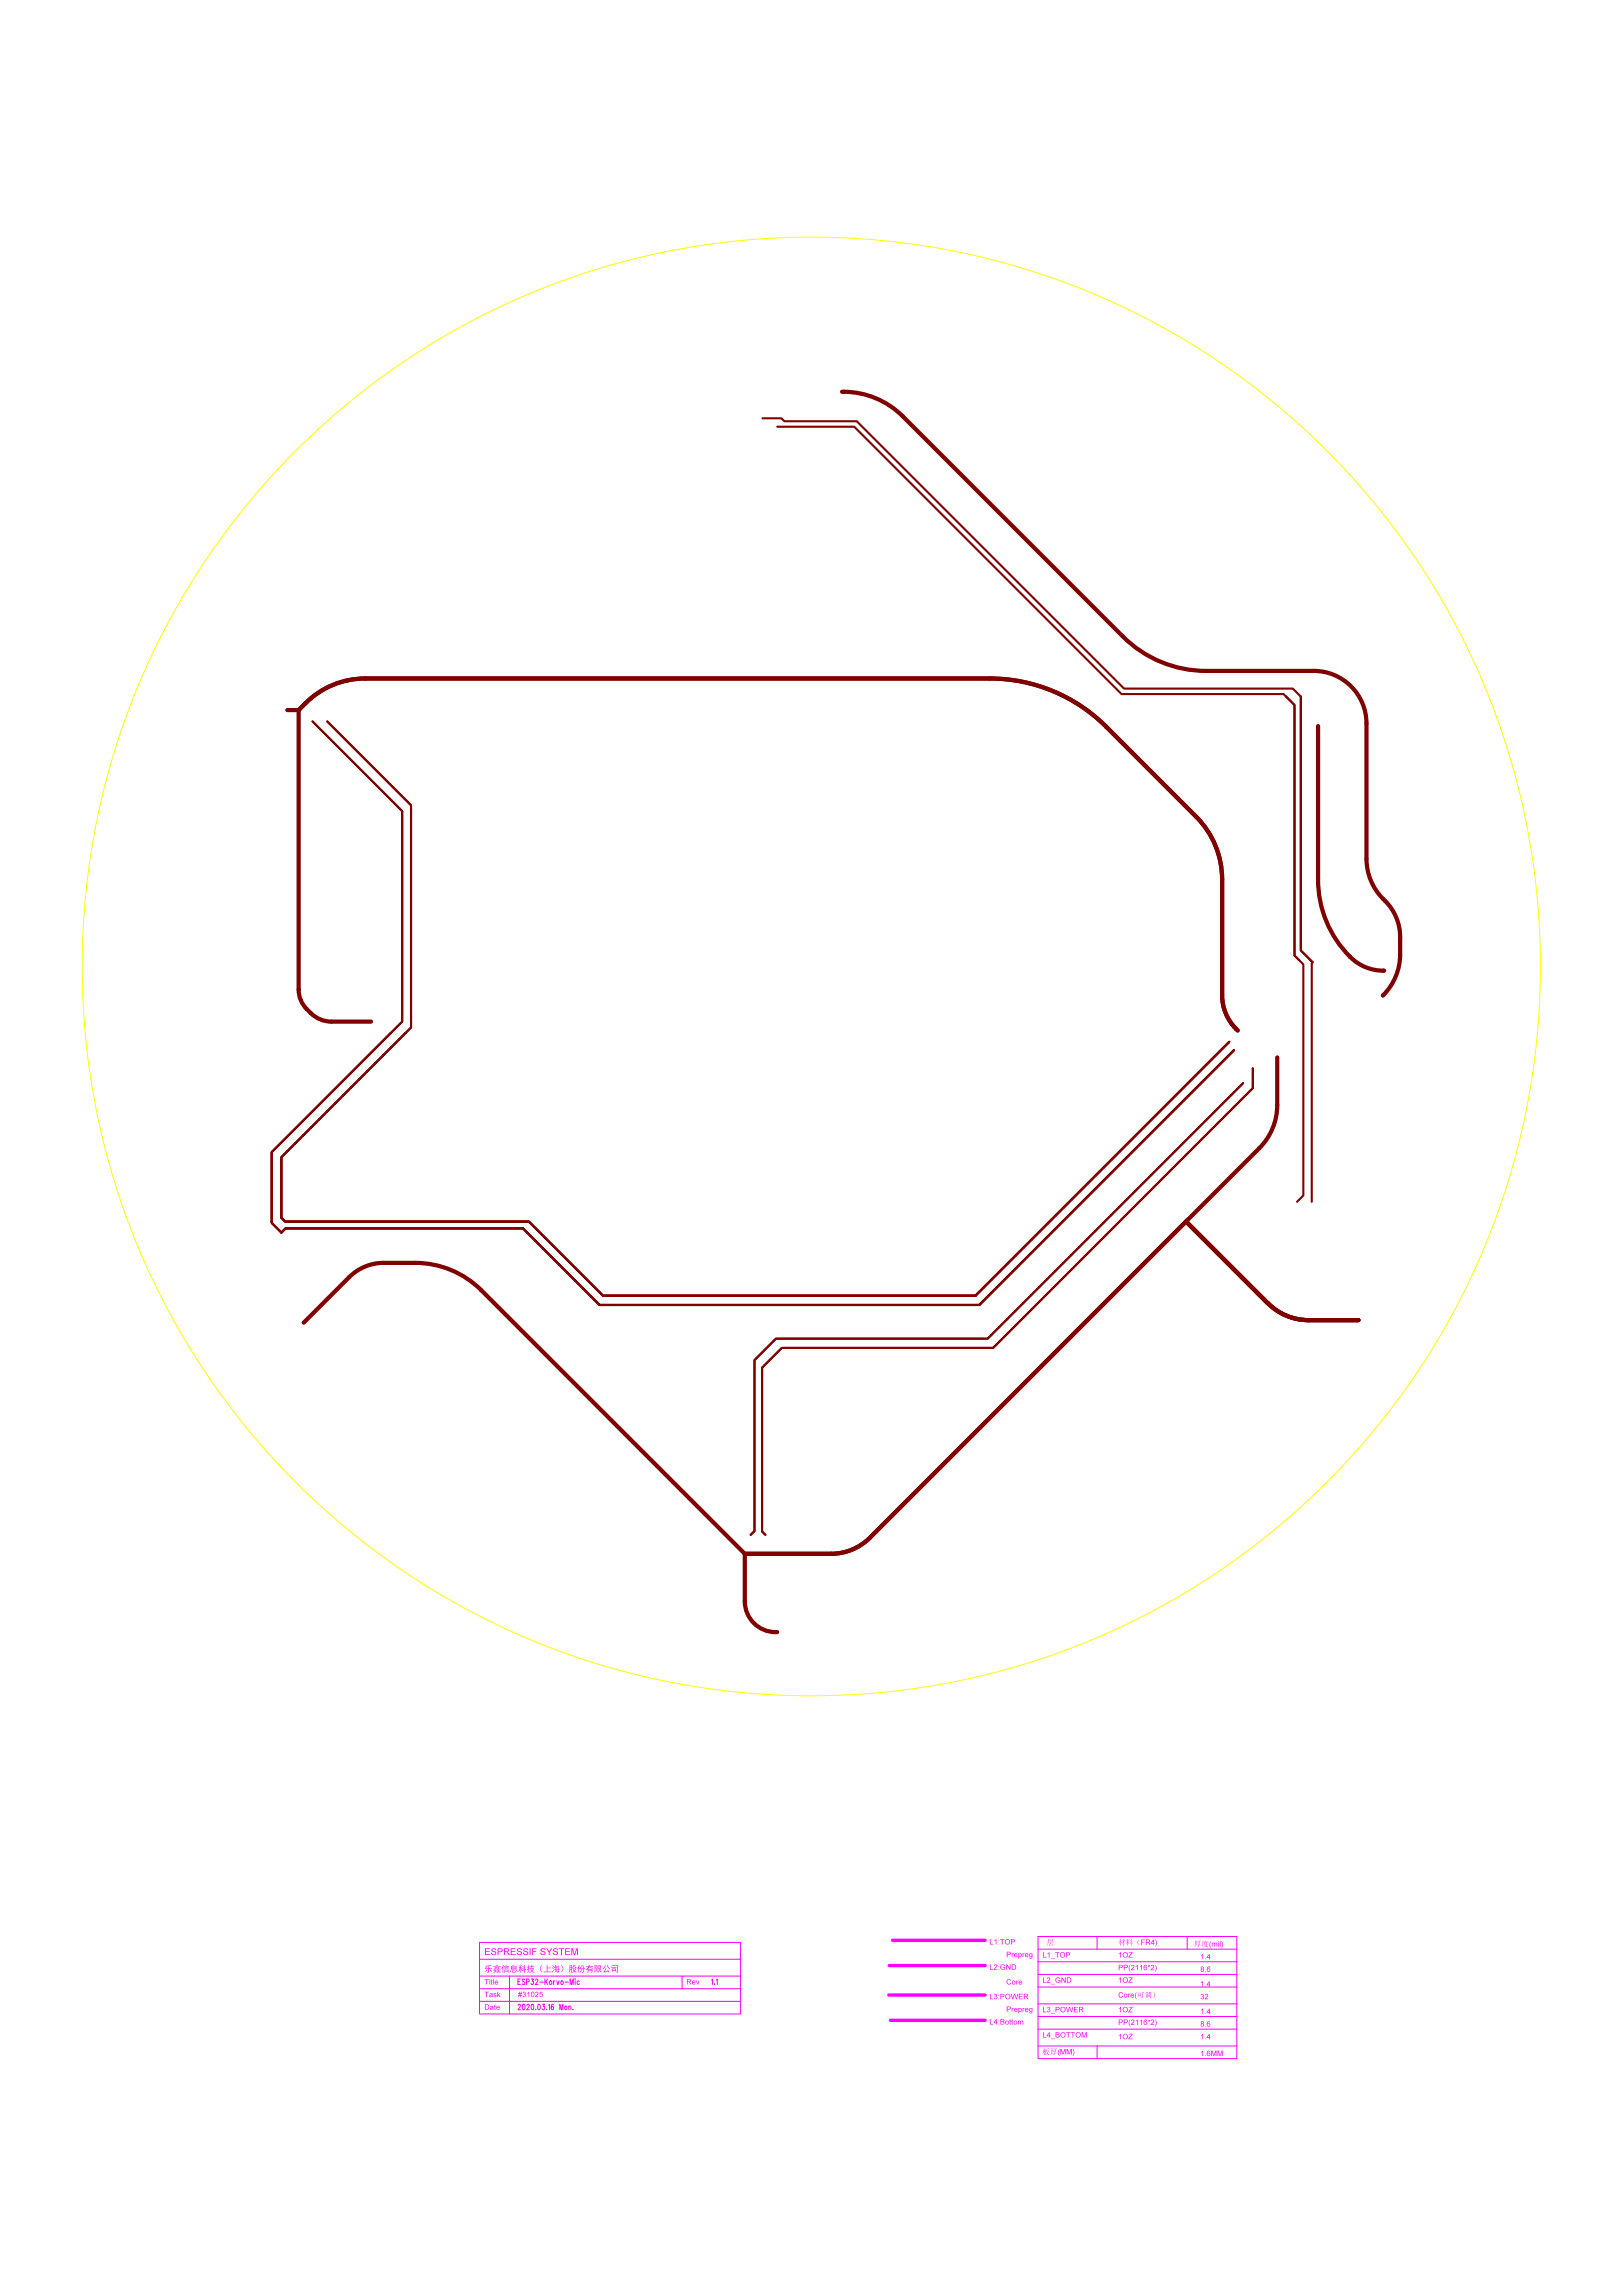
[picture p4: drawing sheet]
<svg xmlns="http://www.w3.org/2000/svg" width="210mm" height="297mm" viewBox="0 0 210 297" stroke-linecap="round" stroke-linejoin="round" font-family="sans-serif">
<defs><g id="words">
<g font-size="1.1" fill="#f0f">
<text x="67" y="256.7">ESP32-Korvo-Mic</text>
<text x="92.1" y="256.7">1.1</text>
<text x="67" y="260">2020.03.16 Mon.</text>
</g>
<g font-size=".9" fill="#f0f">
<text x="135.4" y="251.6">²ã</text>
<text x="155.3" y="253.5">1.4</text>
<text x="155.3" y="257">1.4</text>
<text x="155.3" y="255.1">8.6</text>
<text x="155.3" y="260.6">1.4</text>
<text x="155.3" y="262.2">8.6</text>
<text x="155.3" y="263.8">1.4</text>
<text x="155.3" y="258.6">32</text>
</g>
</g></defs>
<circle cx="105" cy="125" r="94.4" fill="none" stroke="#ff0" stroke-width=".13"/>
<g fill="none" stroke="#f0f" stroke-width=".13">
<path d="M62.1 251.3h33.7v9.3h-33.7zM62.1 255.7h33.7M62.1 253.5h33.7M62.1 257.3h33.7M62.1 258.9h33.7M65.9 255.7v4.9M88.3 255.7v1.6M134.3 255.4h25.8M134.3 257.1h25.8M134.3 253.8h25.8M134.3 252.2h25.8M134.3 259.2h25.8"/>
<path d="M134.3 250.5h25.8v15.8h-25.8zM142 250.5v1.7M153.6 250.5v1.7M134.3 262.5h25.8M134.3 260.9h25.8M134.3 264.7h25.8M142 264.7v1.6"/>
</g>
<path d="M115 258.1h12.5M115.1 254.3h12.4M115.5 251h12M115.2 261.4h12.3" fill="none" stroke="#f0f" stroke-width=".44"/>
<g fill="#f0f">
<path d="M135 252.6h.1v.6h.3v.1h-.4zM135.5 252.7l.3-.1v.7h-.1v-.6l-.2 .1zM136 253.4h.5zM136.5 252.6h.6h-.2v.7h-.1v-.7h-.3zM137.2 252.9a.35 .35 0 0 1 .7 0 .35 .35 0 0 1-.7 0zM137.3 252.9a.26 .26 0 0 0 .5 0 .26 .26 0 0 0-.5 0zM138 252.6h.2a.21 .21 0 0 1 .3 .2 .21 .21 0 0 1-.3 .2h-.1v.3h-.1zM138.1 252.6v.3h.1a.13 .13 0 0 0 .2-.1 .14 .14 0 0 0-.2-.2z"/>
<path d="M144.8 252.7l.3-.1v.7h-.1v-.6l-.2 .1zM145.3 252.9a.35 .35 0 0 1 .7 0 .35 .35 0 0 1-.7 0zM145.4 252.9a.26 .26 0 0 0 .5 0 .26 .26 0 0 0-.5 0zM146.1 252.6h.5l-.5 .6h.5v.1h-.6l.4-.7h-.3z"/>
<path d="M144.8 254.2h.2a.21 .21 0 0 1 .3 .2 .21 .21 0 0 1-.3 .2h-.1v.3h-.1zM144.9 254.3v.2h.1a.13 .13 0 0 0 .2-.1 .13 .13 0 0 0-.2-.1zM145.4 254.2h.3a.21 .21 0 0 1 .3 .2 .21 .21 0 0 1-.3 .2h-.2v.3h-.1zM145.5 254.3v.2h.2a.13 .13 0 0 0 .2-.1 .13 .13 0 0 0-.2-.1zM146.2 254.2h.1a.78 .78 0 0 0 0 .9 .58 .58 0 0 1-.1-.9zM146.4 254.2a.25 .25 0 0 1 .4 .1 .25 .25 0 0 1-.2 .4l-.1 .1h.3v.1h-.4v-.2a.31 .31 0 0 0 .2-.4l-.2 .1zM147 254.4l.2-.2v.7v-.6l-.2 .2zM147.5 254.4l.3-.2v.7h-.1v-.6l-.2 .2zM148.1 254.3l.2-.1 .1 .2a.14 .14 0 0 0-.2-.1 .14 .14 0 0 0-.1 .1v.1a.23 .23 0 0 1 .3 .2 .23 .23 0 0 1-.2 .2 .23 .23 0 0 1-.2-.3zM148.1 254.7a.15 .15 0 0 0 .3 0 .15 .15 0 0 0-.3 0zM148.6 254.3h.1v-.1v.1h.1l-.1 .1h.1h-.2zM149 254.2a.25 .25 0 0 1 .4 .1 .25 .25 0 0 1-.2 .4l-.2 .1h.4v.1h-.5l.1-.2a.31 .31 0 0 0 .2-.4l-.3 .1zM149.5 254.2a.55 .55 0 0 1 0 .9 .76 .76 0 0 0 0-.9z"/>
<path d="M135 255.8h.1v.6h.3v.1h-.4zM135.5 255.9a.25 .25 0 0 1 .4 .1 .25 .25 0 0 1-.2 .3l-.1 .1h.3v.1h-.4v-.1a.31 .31 0 0 0 .3-.5l-.3 .1zM136 256.7h.5zM136.7 255.9a.33 .33 0 0 1 .5 .1h-.1a.26 .26 0 0 0-.3 0 .26 .26 0 0 0 0 .4 .26 .26 0 0 0 .3 0v-.2h-.2h.3v.2a.38 .38 0 0 1-.5 0 .38 .38 0 0 1 0-.5zM137.4 255.8h.1l.3 .5v-.5h.1v.7h-.1l-.3-.5v.5h-.1zM138.1 255.8h.2a.35 .35 0 0 1 .3 .4 .35 .35 0 0 1-.3 .3h-.2zM138.2 255.9v.5a.29 .29 0 0 0 .4-.2 .29 .29 0 0 0-.4-.3z"/>
<path d="M144.8 256l.3-.2v.7h-.1v-.5l-.2 .1zM145.3 256.2a.35 .35 0 0 1 .7 0 .35 .35 0 0 1-.7 0zM145.4 256.2a.26 .26 0 0 0 .5 0 .26 .26 0 0 0-.5 0zM146.1 255.8h.5l-.5 .6h.5v.1h-.6l.4-.6h-.3z"/>
<path d="M135 259.6h.1v.7h.3h-.4zM135.6 259.7a.18 .18 0 0 1 .2 0 .18 .18 0 0 1 0 .3 .22 .22 0 0 1 0 .3 .22 .22 0 0 1-.3-.1l.1-.1a.14 .14 0 0 0 .1 .2 .14 .14 0 0 0 .1-.2 .14 .14 0 0 0-.1-.1v-.1a.11 .11 0 0 0 .1-.1 .11 .11 0 0 0-.1-.1 .11 .11 0 0 0-.1 .1h-.1zM136 260.5h.5zM136.6 259.6h.3a.21 .21 0 0 1 .2 .2 .21 .21 0 0 1-.2 .2h-.2v.3h-.1zM136.7 259.7v.3h.2a.13 .13 0 0 0 .1-.2 .13 .13 0 0 0-.1-.1zM137.2 260a.35 .35 0 0 1 .7 0 .35 .35 0 0 1-.7 0zM137.3 260a.3 .3 0 0 0 .6 0 .3 .3 0 0 0-.6 0zM137.9 259.6h.1l.2 .6 .2-.6h.1l.2 .6 .1-.6h.1l-.2 .7h-.1l-.2-.6-.2 .6h-.1zM139 259.6h.5v.1h-.4v.2h.4v.1h-.4v.3h.4h-.5zM139.6 259.6h.3a.19 .19 0 0 1 .3 .2 .19 .19 0 0 1-.2 .2l.2 .3h-.1l-.2-.3h-.2v.3h-.1zM139.7 259.7v.2h.4l-.1-.2z"/>
<path d="M144.8 261.3h.2a.21 .21 0 0 1 .3 .2 .21 .21 0 0 1-.3 .2h-.1v.3h-.1zM144.9 261.3v.3h.1a.13 .13 0 0 0 .2-.1 .14 .14 0 0 0-.2-.2zM145.4 261.3h.3a.21 .21 0 0 1 .3 .2 .21 .21 0 0 1-.3 .2h-.2v.3h-.1zM145.5 261.3v.3h.2a.13 .13 0 0 0 .2-.1 .14 .14 0 0 0-.2-.2zM146.2 261.3h.1a.78 .78 0 0 0 0 .9 .58 .58 0 0 1-.1-.9zM146.4 261.3a.24 .24 0 0 1 .4 .1 .24 .24 0 0 1-.2 .4l-.1 .1h.3v.1h-.4v-.2a.31 .31 0 0 0 .2-.4l-.2 .1zM147 261.4l.2-.1v.7v-.6l-.2 .1zM147.5 261.4l.3-.1v.7h-.1v-.6l-.2 .1zM148.1 261.3h.2l.1 .2a.14 .14 0 0 0-.2-.2 .14 .14 0 0 0-.1 .2v.1a.23 .23 0 0 1 .3 .1 .23 .23 0 0 1-.2 .3 .23 .23 0 0 1-.2-.3zM148.1 261.7a.15 .15 0 0 0 .3 0 .15 .15 0 0 0-.3 0zM148.6 261.3l.1 .1v-.1v.1l.1-.1-.1 .1 .1 .1h-.2v-.1zM149 261.3a.24 .24 0 0 1 .4 .1 .24 .24 0 0 1-.2 .4l-.2 .1h.4v.1h-.5l.1-.2a.31 .31 0 0 0 .2-.4l-.3 .1zM149.5 261.3a.55 .55 0 0 1 0 .9 .76 .76 0 0 0 0-.9z"/>
<path d="M144.8 259.8l.3-.2v.7h-.1v-.5l-.2 .1zM145.3 260a.35 .35 0 0 1 .7 0 .35 .35 0 0 1-.7 0zM145.4 260a.26 .26 0 0 0 .5 0 .26 .26 0 0 0-.5 0zM146.1 259.6h.5l-.5 .7h.5h-.6l.4-.6h-.3z"/>
<path d="M144.8 263.3l.3-.2v.7h-.1v-.5l-.2 .1zM145.3 263.5a.35 .35 0 0 1 .7 0 .35 .35 0 0 1-.7 0zM145.4 263.5a.26 .26 0 0 0 .5 0 .26 .26 0 0 0-.5 0zM146.1 263.1h.5l-.5 .6h.5v.1h-.6l.4-.6h-.3z"/>
<path d="M128.1 257.9h.1v.7h.3h-.4zM128.7 258a.18 .18 0 0 1 .3 0 .18 .18 0 0 1-.1 .3 .21 .21 0 0 1 .1 .3 .21 .21 0 0 1-.4-.1h.1a.14 .14 0 0 0 .2 .1 .14 .14 0 0 0 .1-.2 .14 .14 0 0 0-.2-.1v-.1a.11 .11 0 0 0 .1 0 .11 .11 0 0 0-.1-.2 .11 .11 0 0 0-.1 .1h-.1zM129.2 258.1l.1 .1zM129.2 258.6h.1zM129.5 257.9h.2a.21 .21 0 0 1 .3 .2 .21 .21 0 0 1-.3 .3h-.1v.2h-.1zM129.6 258v.3h.1a.13 .13 0 0 0 .2-.1 .14 .14 0 0 0-.2-.2zM130.1 258.3a.35 .35 0 0 1 .7 0 .35 .35 0 0 1-.7 0zM130.2 258.3a.26 .26 0 0 0 .5 0 .26 .26 0 0 0-.5 0zM130.8 257.9h.1l.2 .7 .1-.7h.1l.2 .7 .2-.7h.1l-.2 .7h-.1l-.2-.6-.2 .6h-.1zM131.8 257.9h.5v.1h-.4v.2h.4v.1h-.4v.3h.5h-.6zM132.5 257.9h.3a.19 .19 0 0 1 .2 .2 .19 .19 0 0 1-.1 .2l.2 .3h-.1l-.3-.3h-.1v.3h-.1zM132.6 258v.3l.3-.1v-.1z"/>
<path d="M130.3 259.6h.3a.21 .21 0 0 1 .2 .2 .21 .21 0 0 1-.2 .2h-.2v.3h-.1zM130.4 259.7v.2h.2a.13 .13 0 0 0 .1-.1 .13 .13 0 0 0-.1-.1zM130.9 259.8h.3l-.2 .1v.4h-.1zM131.3 259.8h.3l.1 .2h-.4a.16 .16 0 0 0 .1 .2 .16 .16 0 0 0 .2-.1h.1a.26 .26 0 0 1-.4 .1 .26 .26 0 0 1 0-.4zM131.3 259.9v.1h.3l-.1-.1zM131.8 259.8l.1 .1a.23 .23 0 0 1 .3 .1 .23 .23 0 0 1-.3 .2v.3h-.1zM131.9 260a.16 .16 0 0 0 .3 0 .16 .16 0 0 0-.3 0zM132.3 259.8h.3l-.2 .1v.4h-.1zM132.7 259.8h.3l.1 .2h-.4a.16 .16 0 0 0 .1 .2 .16 .16 0 0 0 .2-.1h.1a.26 .26 0 0 1-.4 .1 .26 .26 0 0 1 0-.4zM132.7 259.9l.3 .1-.1-.1zM133.3 259.8h.3v.4a.22 .22 0 0 1-.2 .3 .22 .22 0 0 1-.2-.2l.1 .1a.15 .15 0 0 0 .2 0 .15 .15 0 0 0 0-.2 .24 .24 0 0 1-.3-.1 .24 .24 0 0 1 .1-.3zM133.3 260a.16 .16 0 0 0 .3 0 .16 .16 0 0 0-.3 0z"/>
<path d="M128.1 261.2h.1v.6h.3v.1h-.4zM128.9 261.2h.1v.5h.1l-.1 .2h-.1v-.1h-.3zM128.9 261.4l-.2 .3h.2zM129.2 261.4l.1 .1zM129.2 261.8l.1 .1zM129.5 261.2h.2a.18 .18 0 0 1 .2 .1 .18 .18 0 0 1 0 .2 .2 .2 0 0 1 .1 .3 .2 .2 0 0 1-.3 .1h-.2zM129.6 261.3v.2l.3-.1-.1-.1zM129.6 261.6v.2h.3l-.1-.2zM130.1 261.7a.25 .25 0 0 1 .5 0 .25 .25 0 0 1-.5 0zM130.2 261.7a.17 .17 0 0 0 .3 0 .17 .17 0 0 0-.3 0zM130.7 261.3l.1-.1v.2v.1v.3l.1 .1h-.2v-.4h-.1zM130.9 261.3l.1-.1v.2h.1l-.1 .1v.3l.1 .1h-.2v-.4zM131.2 261.7a.25 .25 0 0 1 .5 0 .25 .25 0 0 1-.5 0zM131.3 261.7a.17 .17 0 0 0 .3 0 .17 .17 0 0 0-.3 0zM131.7 261.4l.1 .1 .2-.1a.17 .17 0 0 0 .1 .1 .17 .17 0 0 0 .2-.1l.1 .1v.4h-.1v-.3v-.1l-.2 .1v.3h-.1v-.4l-.2 .1v.3h-.1z"/>
<path d="M128.1 254.1h.1v.7h.3h-.4zM128.7 254.2a.25 .25 0 0 1 .4 .1 .25 .25 0 0 1-.2 .3l-.2 .1h.4v.1h-.5l.1-.1a.3 .3 0 0 0 .2-.5l-.3 .1zM129.2 254.3l.1 .1zM129.2 254.7l.1 .1zM129.5 254.2a.33 .33 0 0 1 .6 .1h-.1a.26 .26 0 0 0-.4 0 .26 .26 0 0 0 0 .4 .26 .26 0 0 0 .4 0v-.1h-.2v-.1h.3v.2a.38 .38 0 0 1-.5 .1 .38 .38 0 0 1-.1-.6zM130.2 254.1h.1l.4 .6v-.6h.1v.7h-.1l-.4-.5v.5h-.1zM130.9 254.1h.3a.35 .35 0 0 1 .3 .4 .35 .35 0 0 1-.3 .3h-.3zM131 254.2v.6a.29 .29 0 0 0 .4-.3 .29 .29 0 0 0-.4-.3z"/>
<path d="M130.3 252.5h.3a.21 .21 0 0 1 .2 .2 .21 .21 0 0 1-.2 .2h-.2v.3h-.1zM130.4 252.6v.2h.2a.13 .13 0 0 0 .1-.1 .13 .13 0 0 0-.1-.1zM130.9 252.7h.3l-.2 .1v.4h-.1zM131.3 252.8l.3-.1 .1 .2-.4 .1a.16 .16 0 0 0 .1 .1 .16 .16 0 0 0 .2-.1l.1 .1a.26 .26 0 0 1-.4 .1 .26 .26 0 0 1 0-.4zM131.3 252.8v.1h.3l-.1-.1zM131.8 252.7l.1 .1a.23 .23 0 0 1 .3 .2 .23 .23 0 0 1-.3 .1v.3h-.1zM131.9 253a.16 .16 0 0 0 .3 0 .16 .16 0 0 0-.3 0zM132.3 252.7h.3l-.2 .1v.4h-.1zM132.7 252.8l.3-.1 .1 .2-.4 .1a.16 .16 0 0 0 .1 .1 .16 .16 0 0 0 .2-.1l.1 .1a.26 .26 0 0 1-.4 .1 .26 .26 0 0 1 0-.4zM132.7 252.8l.3 .1-.1-.1zM133.3 252.7h.3v.4a.22 .22 0 0 1-.2 .3 .22 .22 0 0 1-.2-.2l.1 .1a.15 .15 0 0 0 .2 0 .15 .15 0 0 0 0-.2 .24 .24 0 0 1-.3 0 .24 .24 0 0 1 .1-.4zM133.3 253a.16 .16 0 0 0 .3 0 .16 .16 0 0 0-.3 0z"/>
<path d="M144.8 257.8l.4-.1 .1 .2h-.1a.22 .22 0 0 0-.3 0 .22 .22 0 0 0 0 .4 .22 .22 0 0 0 .4-.1h.1a.34 .34 0 0 1-.6 .2 .34 .34 0 0 1 0-.6zM145.4 258.2a.25 .25 0 0 1 .5 0 .25 .25 0 0 1-.5 0zM145.5 258.2a.2 .2 0 0 0 .4 0 .2 .2 0 0 0-.4 0zM146 257.9h.3l-.2 .2v.3h-.1zM146.4 258l.2-.1 .2 .3h-.4a.16 .16 0 0 0 .1 .2 .16 .16 0 0 0 .2-.1h.1a.26 .26 0 0 1-.4 .1 .26 .26 0 0 1 0-.4zM146.4 258v.1h.3l-.1-.1zM147 257.7h.1a.78 .78 0 0 0 0 .9 .58 .58 0 0 1-.1-.9zM147.2 257.7h.8l.1 .1h-.2l-.1 .7-.1-.1h.1v-.6zM147.3 257.9h.4l-.1 .4-.2-.1-.1 .1zM147.4 257.9v.3h.2v-.3zM148.2 257.7l.2 .1zM148.2 257.9l.2 .1-.1 .3 .2-.1-.2 .2v-.4zM148.5 257.7h.5l-.1 .8-.1-.1h.1v-.7h-.2l.1 .2h.1h-.1v.1h.1h-.3h.1v-.1h-.1h.1v-.2h-.1v.5l-.2 .3 .1-.3zM148.6 258.1h.3l-.1 .2h-.1l-.1 .1zM148.7 258.1v.2h.1v-.2zM149.2 257.7a.4 .4 0 0 1 .3 .4 .4 .4 0 0 1-.3 .4 .44 .44 0 0 0 0-.8z"/>
<path d="M130.3 256.1l.4-.1 .1 .2-.1 .1a.22 .22 0 0 0-.3-.1 .22 .22 0 0 0 0 .4 .22 .22 0 0 0 .4-.1h.1a.34 .34 0 0 1-.6 .2 .34 .34 0 0 1 0-.6zM130.9 256.5a.25 .25 0 0 1 .5 0 .25 .25 0 0 1-.5 0zM131 256.5a.2 .2 0 0 0 .4 0 .2 .2 0 0 0-.4 0zM131.5 256.2l.3 .1-.2 .1v.3h-.1zM131.9 256.3l.2-.1 .2 .3h-.4a.16 .16 0 0 0 .1 .2 .16 .16 0 0 0 .2-.1h.1a.26 .26 0 0 1-.4 .1 .26 .26 0 0 1 0-.4zM131.9 256.4h.3l-.1-.1z"/>
<path d="M135 262.9h.1v.6h.3v.1h-.4zM135.8 262.9v.5h.1l-.1 .2v-.2h-.4zM135.8 263.1l-.2 .3h.2zM136 263.7l.5 .1zM136.6 262.9h.3a.18 .18 0 0 1 .2 .1 .18 .18 0 0 1-.1 .2 .2 .2 0 0 1 .1 .3 .2 .2 0 0 1-.2 .1h-.3zM136.7 263v.2l.3-.1-.1-.1zM136.7 263.3v.2h.3v-.2zM137.2 263.2a.35 .35 0 0 1 .7 0 .35 .35 0 0 1-.7 0zM137.3 263.2a.3 .3 0 0 0 .6 0 .3 .3 0 0 0-.6 0zM138 262.9h.5v.1h-.2v.6h-.1v-.6h-.2zM138.6 262.9h.5v.1h-.2v.6h-.1v-.6h-.2zM139.2 263.2a.35 .35 0 0 1 .7 0 .35 .35 0 0 1-.7 0zM139.3 263.2a.26 .26 0 0 0 .5 0 .26 .26 0 0 0-.5 0zM140 262.9h.1l.2 .6 .2-.6h.1v.7h-.1v-.6l-.1 .6h-.1l-.2-.6v.6h-.1z"/>
<path d="M128.1 250.9h.1v.6h.3v.1h-.4zM128.7 251l.2-.1v.7v-.6l-.2 .1zM129.2 251.1h.1zM129.2 251.5l.1 .1zM129.4 250.9h.6h-.3v.7h-.1v-.7h-.2zM130 251.2a.35 .35 0 0 1 .7 0 .35 .35 0 0 1-.7 0zM130.1 251.2a.3 .3 0 0 0 .6 0 .3 .3 0 0 0-.6 0zM130.8 250.9h.3a.21 .21 0 0 1 .3 .2 .21 .21 0 0 1-.3 .2h-.2v.3h-.1zM130.9 250.9v.3h.2a.13 .13 0 0 0 .2-.1 .14 .14 0 0 0-.2-.2z"/>
<path d="M135.3 265.1l.4-.1v.1h-.3v.2h.4a.26 .26 0 0 0-.2 .3 .26 .26 0 0 0 .2 .2l-.1 .1-.2-.2-.3 .2 .3-.3-.1-.3-.1 .4-.1 .2 .1-.2zM135.4 265.3l.1 .3 .2-.3zM135.1 265h.1l-.1 .2h.2h-.2l.2 .3h-.1l-.1-.1v.5v-.5l-.2 .3 .2-.5h-.2h.2zM136.1 265.5l.5-.1 .1 .1-.2 .1h.3h-.3l-.1 .3-.1-.1h.1v-.2h-.3h.3v-.1h.2zM136.3 265.2h.3zM136.3 265.3h.3zM136.2 265.1h.4v.3h-.4zM136 265h.7l.1 .1h-.7v.4l-.2 .4zM137.1 265.1a.78 .78 0 0 0 0 .9 .58 .58 0 0 1 0-.9zM137.2 265.1h.2l.2 .6 .2-.6h.1v.7h-.1v-.6l-.2 .6h-.1l-.2-.6v.6h-.1zM138 265.1h.2l.2 .6 .2-.6h.1v.7h-.1v-.6l-.2 .6h-.1l-.2-.6v.6h-.1zM138.8 265.1a.55 .55 0 0 1 0 .9 .76 .76 0 0 0 0-.9z"/>
<path d="M145.2 251.1h.2v-.3l.1 .1v.2h.1h-.1v.5l-.1 .1-.1-.1h.1v-.4l-.3 .3 .3-.4zM144.9 250.8l.1 .1v.2h.2h-.2l.1 .2-.1-.1-.1 .5v-.4l-.2 .2 .2-.4h-.2h.2zM145.9 250.8l.1 .1v.3h.1h-.1l.1 .2-.1-.1-.1 .4v-.4l-.2 .2 .2-.3h-.2h.2zM145.8 250.9v.2zM146.2 250.9l.1 .2zM146.2 251.2l.1 .1zM146.4 250.8l.1 .1-.1 .5h.2h-.2v.3v-.3l-.4 .1 .4-.1zM146.1 250.9v.1l-.1 .1zM147.4 250.9h.1a.43 .43 0 0 0 0 .7 .39 .39 0 0 1-.3-.3 .39 .39 0 0 1 .2-.4zM147.7 250.9h.5v.1h-.4v.2h.3v.1h-.3v.3h-.1zM148.3 250.9h.3a.19 .19 0 0 1 .2 .2 .19 .19 0 0 1-.2 .2l.3 .3h-.1l-.3-.3h-.1v.3h-.1zM148.4 251v.2h.3v-.2zM149.3 250.9v.5h.1l-.1 .2h-.1v-.1h-.3zM149.2 251.1l-.2 .3h.2zM149.5 250.9a.55 .55 0 0 1 0 .9 .76 .76 0 0 0 0-.9z"/>
<path d="M154.8 251.5h.5l-.2 .2h.3h-.3l-.1 .2-.1-.1h.1l.1-.1h-.4h.4l-.1-.1 .2-.1zM154.9 251.2v.1h.3v-.1zM154.9 251.3v.1h.3v-.1zM154.8 251.2h.4l.1 .2-.5 .1zM154.7 251.1l.6-.1 .1 .1h-.7v.5l-.1 .3zM155.7 251.3h.2v-.1v.1h.2v-.1l.1 .1 .2 .1h-.2l-.1 .1h-.2v-.1zM155.8 251.6l.4-.1 .1 .1-.2 .2 .3 .1h-.1a.53 .53 0 0 0-.7 0l.4-.1zM155.9 251.6l.1 .1 .2-.1zM155.9 251.4v.1h.2v-.1zM155.6 251.1l.4 .1-.1-.2 .1 .2 .3-.1 .1 .1h-.7v.5l-.2 .2zM156.7 251.1a.78 .78 0 0 0 0 .9 .58 .58 0 0 1 0-.9zM156.8 251.3l.1 .1 .2-.1a.17 .17 0 0 0 .1 .1 .17 .17 0 0 0 .2-.1l.1 .1v.4h-.1v-.3l-.1-.1-.1 .1v.3h-.1v-.3l-.1-.1-.1 .1v.3h-.1zM157.7 251.1v.1zM157.7 251.3v.5zM157.9 251.1h.1v.7h-.1zM158 251.1a.55 .55 0 0 1 0 .9 .76 .76 0 0 0 0-.9z"/>
<path d="M155.4 265.5l.3-.2v.7h-.1v-.5l-.2 .1zM156 265.9v.1zM156.2 265.4l.3-.1 .1 .2h-.1a.14 .14 0 0 0-.1-.1 .14 .14 0 0 0-.1 .1v.1a.23 .23 0 0 1 .3 .2 .23 .23 0 0 1-.2 .3 .23 .23 0 0 1-.2-.3zM156.3 265.8a.15 .15 0 0 0 .3 0 .15 .15 0 0 0-.3 0zM156.8 265.3h.1l.2 .6 .2-.6h.1v.7h-.1v-.6l-.2 .6h-.1l-.2-.6v.6zM157.6 265.3h.1l.2 .6 .2-.6h.1v.7h-.1v-.6l-.2 .6h-.1l-.1-.6v.6h-.1z"/>
<path d="M62.7 256h.6v.1h-.3v.6h-.1v-.6h-.2zM63.3 256l.1 .1zM63.3 256.2h.1v.5h-.1zM63.6 256.1h.1v.1v.1v.3v.1h-.1v-.4h-.1zM63.8 256h.1v.7h-.1zM64.1 256.3l.2-.1 .2 .3h-.4a.16 .16 0 0 0 .1 .2 .16 .16 0 0 0 .2-.1h.1a.26 .26 0 0 1-.4 .1 .26 .26 0 0 1 0-.4zM64.1 256.3v.1h.3l-.1-.1z"/>
<path d="M62.9 254.3l.6-.1 .1 .1-.6 .1-.1 .2h.3v-.2h.1v.2h.4v.1h-.4l-.1 .5h-.1l-.1-.1h.2v-.4h-.4zM63 254.8l.1 .1-.3 .2zM63.4 254.8l.3 .2-.1 .1zM64 254.5l.5-.1-.2 .1h.3l-.1 .1 .2 .1h-.8l.2-.1zM64.4 254.9h.3l-.1 .1h.1h-.1v.1l.1-.1 .1 .2h-.5l.1-.2 .1 .1v-.1h-.2h.2zM63.8 254.4l.5-.2 .5 .2v.1h-.2a.77 .77 0 0 0-.7 0zM64 254.8h.2l-.1 .1h.1l-.1 .2 .1-.1v.2h-.3v-.2l.2 .1v-.1h-.2l.2-.1zM64.2 254.9l.3-.2 .3 .1v.1l-.3-.1-.2 .1zM63.8 254.9l.2-.2 .3 .1-.2-.1-.2 .2zM64.3 254.6h.2zM64.1 254.6h.2zM65.3 254.8h.5v.4l-.4-.1v.1h-.1zM65.1 254.2l.1 .1-.1 .9h-.1l.1-.6-.1 .1h-.1zM65.4 254.9v.1h.3v-.1zM65.2 254.4h.7h-.7zM65.3 254.5h.5v.1h-.5zM65.3 254.7h.5h-.5zM65.5 254.3v-.1l.1 .1zM66.1 254.3h.2l.1-.1h.1l-.1 .1h.4v.5h-.7zM66.3 254.9v.2h.4v-.1l.1 .1-.1 .1h-.4zM66.2 254.4v.1h.6v-.1zM66.2 254.7h.6zM66.2 254.5v.1h.6v-.1zM66.8 254.9l.2 .2h-.1zM66.1 254.9h.1l-.1 .3-.1-.1zM66.4 254.9h.1l.1 .1h-.1zM67.1 254.3l.4-.1v.1l-.1 .1v.1h.1v.1h-.1v.6h-.1v-.4l-.2 .3v-.1l.2-.4h-.2v-.1h.2v-.1zM67.8 254.2h.1v.6h.2v.1h-.2v.3h-.1v-.3l-.3 .1v-.1l.3-.1zM67.6 254.6l.2 .1-.1 .1-.2-.2zM67.6 254.4v-.1l.2 .2-.1 .1zM67.4 254.7l.2 .1-.1 .1-.1-.2zM68.6 254.4h.2v-.2h.1v.2h.2v.1h-.2v.1h.2l-.2 .4 .3 .1-.1 .1-.3-.1-.3 .1 .3-.2-.2-.4h.2v-.1h-.2zM68.3 254.2h.1v.3h.1h-.1v.2l.1-.1v.1l-.1 .1v.3l-.2 .1 .1-.4-.1 .1v-.1l.1-.1v-.2h-.1h.1zM68.7 254.7l.1 .3 .2-.3zM70 254.3l.1-.1 .1 .1a.47 .47 0 0 0 0 .8l-.1 .1-.1-.1-.1-.3v-.2zM70.8 254.2v.4h.5h-.5v.5h.5v.1h-1v-.1h.5zM71.9 254.2l.1 .1h-.1h.5v.1h-.5v.1h.4v.2h.1v.1h-.1v.2l.1 .1-.2 .1-.1-.1h.1h-.4v-.3l-.1-.1h.1v-.2v.1h-.1zM71.9 254.8v.2h.3v-.2zM71.9 254.6v.1h.3v-.1zM71.6 254.8h.1l-.2 .4-.1-.1zM71.5 254.5l.2 .2h-.1l-.2-.1zM71.5 254.2l.2 .2v.1l-.2-.2zM72 254.9l.1 .1zM72 254.6l.1 .1zM72.6 254.2a.54 .54 0 0 1 0 1v-.1a.46 .46 0 0 0 0-.8zM73.7 254.3h.3v.8l-.1 .1 .1-.4h-.2l-.1 .4h-.1zM74.1 254.7h.4l-.1 .3 .2 .1v.1l-.3-.1-.2 .1h-.1l.3-.2zM74.2 254.3h.3v.2h.1v.1h-.2v-.3h-.2l-.1 .3zM73.8 254.6v.2h.2v-.2zM73.8 254.3v.2h.2v-.2zM74.2 254.7l.1 .3 .1-.3zM75.2 254.3h.1l-.2 .3h.5l-.2-.3 .1-.1 .2 .5-.1 .1v-.1l-.1 .2a.22 .22 0 0 1-.2 .3v-.1a.24 .24 0 0 0 .2-.4h-.2l-.1 .3-.1 .2h-.1l.2-.2v-.3h-.3zM74.9 254.2l.1 .1a.98 .98 0 0 0-.1 .9h-.1v-.6l-.1 .1zM75.9 254.4h.3v-.2h.1v.2h.5h-.6v.2h.5l-.1 .6h-.1v-.1h.1v-.1h-.5v.2h-.1l.1-.5-.2 .2-.1-.1 .4-.4h-.3zM76.1 254.6v.1h.5v-.1zM76.1 254.8v.1h.5v-.1zM77.3 254.3h.5v.4h-.2v.2l.2-.2v.1l-.2 .1 .3 .2-.1 .1-.2-.2-.1-.3h-.1v.4l.1-.1v.1l-.2 .1v-.1zM76.9 254.3h.4l-.2 .3 .1 .3-.1 .1-.1-.1a.16 .16 0 0 0 .2-.1 .16 .16 0 0 0-.1-.2v-.3h-.1v.9h-.1zM77.4 254.5v.1h.3v-.1zM77.4 254.3v.1h.3v-.1zM78.4 254.6h.1l-.3 .5 .5-.1-.1-.1 .1-.1 .2 .4h-.1l-.1-.1-.6 .1v-.1zM78.5 254.3l.1-.1 .4 .5-.1 .1-.1-.1zM78.3 254.3h.1l-.4 .5v-.1zM79.2 254.7h.5v.3h-.4v.1h-.1zM79.1 254.3h.9v.9h-.2l-.1-.1 .2-.1v-.7l-.8 .1zM79.3 254.7v.2h.3v-.2zM79.1 254.5h.7v.1h-.7z"/>
<path d="M62.8 252.1h.6v.1h-.5v.2h.5v.1h-.5v.3h.5v.1h-.6zM63.7 252.1a.34 .34 0 0 1 .5 .2h-.1a.18 .18 0 0 0-.2-.2 .18 .18 0 0 0-.1 .3 .31 .31 0 0 1 .4 .4 .31 .31 0 0 1-.5 .1l-.1-.2-.1-.1h.2a.2 .2 0 0 0 .2 .3 .2 .2 0 0 0 .1-.3 .28 .28 0 0 1-.4-.1 .28 .28 0 0 1 .1-.4zM64.4 252.1h.3a.26 .26 0 0 1 .4 .2 .26 .26 0 0 1-.4 .3h-.2v.3h-.1zM64.5 252.2v.3h.2a.16 .16 0 0 0 .2-.2 .16 .16 0 0 0-.2-.1zM65.2 252.1h.4a.24 .24 0 0 1 .3 .1 .24 .24 0 0 1-.2 .3l.3 .4h-.2l-.3-.4h-.2v.4h-.1zM65.3 252.2v.2h.4v-.2zM66.1 252.1h.6v.1h-.5v.2h.5v.1h-.5v.3h.5v.1h-.6zM66.9 252.2a.34 .34 0 0 1 .4-.2 .34 .34 0 0 1 .2 .3h-.1a.18 .18 0 0 0-.2-.2 .18 .18 0 0 0-.1 .3h.1a.31 .31 0 0 1 .3 .4 .31 .31 0 0 1-.5 .1l-.1-.2v-.1h.1a.2 .2 0 0 0 .2 .3 .2 .2 0 0 0 .1-.3 .3 .3 0 0 1-.4-.4zM67.8 252.2a.34 .34 0 0 1 .3-.2 .34 .34 0 0 1 .2 .3h-.1a.18 .18 0 0 0-.2-.2 .18 .18 0 0 0-.1 .3h.1a.31 .31 0 0 1 .4 .4 .31 .31 0 0 1-.6 .1l-.1-.2v-.1h.1a.2 .2 0 0 0 .2 .3 .2 .2 0 0 0 .2-.3h-.1a.3 .3 0 0 1-.3-.4zM68.5 252.1h.2v.8h-.2zM68.9 252.1h.6v.1h-.5v.2h.4v.1h-.4v.4h-.1zM70 252.2a.34 .34 0 0 1 .3-.2 .34 .34 0 0 1 .3 .3h-.1a.18 .18 0 0 0-.3-.2 .18 .18 0 0 0-.1 .3h.1a.31 .31 0 0 1 .4 .4 .31 .31 0 0 1-.5 .1l-.2-.2v-.1h.1a.21 .21 0 0 0 .3 .3 .2 .2 0 0 0 .1-.3h-.1a.3 .3 0 0 1-.3-.4zM70.7 252.1h.1l.3 .3 .2-.3h.2l-.4 .5v.3h-.1v-.3zM71.6 252.2a.34 .34 0 0 1 .3-.2 .34 .34 0 0 1 .3 .3h-.1a.18 .18 0 0 0-.2-.2 .18 .18 0 0 0-.2 .3h.1a.31 .31 0 0 1 .4 .4 .31 .31 0 0 1-.5 .1l-.2-.2v-.1h.2a.2 .2 0 0 0 .2 .3 .2 .2 0 0 0 .1-.3 .3 .3 0 0 1-.4-.4zM72.3 252.1h.7v.1h-.3v.7h-.1v-.7h-.3zM73.1 252.1h.7v.1h-.5v.2h.4v.1h-.4v.3h.5v.1h-.7zM73.9 252.1h.2l.3 .7 .2-.7h.2v.8h-.1v-.7l-.3 .7h-.1l-.2-.7v.7h-.2z"/>
<path d="M62.7 257.7h.6v.1h-.3v.6h-.1v-.6h-.2zM63.4 257.9a.28 .28 0 0 1 .3 .1 .28 .28 0 0 1 .1 .3v.1l-.1-.1-.2 .1a.17 .17 0 0 1-.2-.2 .17 .17 0 0 1 .3-.1v-.2l-.3 .1zM63.4 258.2l.1 .1 .2-.2zM63.9 257.9h.2l.1 .1-.2-.1v.1a.21 .21 0 0 1 .3 .2 .21 .21 0 0 1-.2 .2 .21 .21 0 0 1-.3-.2l.3 .1 .1-.1h-.1a.18 .18 0 0 1-.2-.1 .18 .18 0 0 1 0-.2zM64.4 257.7v.4l.2-.2h.2l-.2 .2 .2 .3h-.1l-.2-.3-.1 .3z"/>
<path d="M62.7 259.3h.3a.35 .35 0 0 1 .3 .4 .35 .35 0 0 1-.3 .3h-.3zM62.8 259.4v.5a.29 .29 0 0 0 .4-.2 .29 .29 0 0 0-.4-.3zM63.5 259.5a.28 .28 0 0 1 .3 .1 .28 .28 0 0 1 .1 .3v.1l-.1-.1-.2 .1a.17 .17 0 0 1-.2-.2 .17 .17 0 0 1 .3-.1v-.1h-.3zM63.5 259.8l.1 .1 .1-.1zM64 259.4l.1-.1v.2h.1l-.1 .1v.3l.1 .1h-.2v-.4h-.1zM64.3 259.6l.3-.1 .1 .3h-.4a.16 .16 0 0 0 .1 .1 .16 .16 0 0 0 .2 0h.1a.26 .26 0 0 1-.4 .1 .26 .26 0 0 1 0-.4zM64.3 259.6l.3 .1-.1-.1z"/>
<path d="M88.9 256h.3a.19 .19 0 0 1 .2 .2 .19 .19 0 0 1-.1 .2l.2 .3h-.1l-.3-.3h-.1v.3h-.1zM89 256.1v.3l.3-.1v-.2zM89.6 256.3l.3-.1 .1 .3h-.4a.16 .16 0 0 0 .2 .2 .16 .16 0 0 0 .1-.1h.1a.26 .26 0 0 1-.4 .1 .26 .26 0 0 1 0-.4zM89.7 256.3l-.1 .1h.3l-.1-.1zM90.1 256.2h.1l.1 .4 .1-.4h.1l-.1 .5h-.1z"/>
<path d="M67 257.9h.2v-.2h.1v.2h.1v-.2h.1v.2h.1h-.1l-.1 .2h.2v.1h-.2v.2h-.1v-.2h-.1v.2h-.1l-.1-.3h.1l.1-.2h-.2zM67.2 257.9v.2h.1l.1-.2zM67.7 257.7a.18 .18 0 0 1 .3 0 .18 .18 0 0 1-.1 .3 .21 .21 0 0 1 0 .4 .21 .21 0 0 1-.3-.2h.1a.14 .14 0 0 0 .2 .1 .14 .14 0 0 0 .1-.2 .14 .14 0 0 0-.2-.1 .11 .11 0 0 0 .1-.1 .11 .11 0 0 0-.1-.2 .11 .11 0 0 0-.1 .2h-.1zM68.2 257.8l.3-.1v.7h-.1v-.6l-.2 .1zM68.8 257.7a.33 .33 0 0 1 .4 .3 .33 .33 0 0 1-.4 .4 .48 .48 0 0 1 0-.7zM68.8 257.8v.2a.2 .2 0 0 0 0 .2 .2 .2 0 0 0 .2 .1l.1-.2a.2 .2 0 0 0 0-.2 .2 .2 0 0 0-.3-.1zM69.3 257.7a.25 .25 0 0 1 .4 .1 .25 .25 0 0 1-.2 .4l-.1 .1h.3v.1h-.5l.1-.2a.31 .31 0 0 0 .2-.4l-.3 .1zM69.9 257.7h.3v.1h-.3v.2a.23 .23 0 0 1 .3 .1 .23 .23 0 0 1-.1 .3 .23 .23 0 0 1-.3-.2h.1a.15 .15 0 0 0 .2 .1 .15 .15 0 0 0 0-.3 .15 .15 0 0 0-.2 .1l-.1-.1z"/>
</g>
<path d="M109 50.7a10.9 10.9 0 0 1 7.8 3.2l28.5 28.4a15.2 15.2 0 0 0 10.8 4.5h13.9a6.8 6.8 0 0 1 6.8 6.8v17.5a7.4 7.4 0 0 0 2.5 5.5 6.6 6.6 0 0 1 1.9 4.6 11.1 11.1 0 0 1-.6 5.1 7.5 7.5 0 0 1-1.6 2.5M37.2 91.9h1.4M38.6 91.9a11.3 11.3 0 0 1 8.7-4.1h80.8a21.3 21.3 0 0 1 15 6.2l11.7 11.7a11.4 11.4 0 0 1 3.4 8.1v14.9a6.2 6.2 0 0 0 2 4.6M38.6 91.9v36.1a4.5 4.5 0 0 0 2.8 3.9l1 .2 .5 .1h5.1M170.6 93.9v19.9a13.6 13.6 0 0 0 5.2 10.9 6.1 6.1 0 0 0 3.3 .9M165.3 136.8v6.2a7.9 7.9 0 0 1-2.3 5.5l-9.4 9.4M153.6 157.9v.2l10.5 10.5a7.5 7.5 0 0 0 5.2 2.2h6.5M153.6 157.9l-41 41a7.1 7.1 0 0 1-5 2.1h-11.2M39.3 171.1l5.9-5.9a6.3 6.3 0 0 1 4.5-1.8 23.1 23.1 0 0 1 6.9 .3 12.1 12.1 0 0 1 5.7 3.2l34.1 34.1M96.4 201v6.2a4 4 0 0 0 4.2 4" fill="none" stroke="#800000" stroke-width=".54"/>
<path d="M98.7 54.1h2.4l.4 .4h9.4l34.6 34.6h21.8l1 1v32.9l1.6 1.5-.1 .1v30.9M100.6 55.2h9.9l34.6 34.6h21l1.4 1.4v32.4l1.2 1.2v29.9l-.9 .8M40.4 93.3l11.6 11.6v27.3l-16.8 16.9v9.1l1.2 1.3 .6-.6h30.7l9.9 9.9h49.1l33-32.9M42.4 93.3l10.8 10.9v28.7l-16.8 16.8v7.9l.5 .4h31.5l9.6 9.6h48.2l32.9-32.8M162.1 138.2v2.6l-33.6 33.6h-27.3l-2.6 2.5v21.2l.5 .5M160.9 140.1l-33.1 33.1h-27.4l-2.8 2.8v22.1l-.5 .5" fill="none" stroke="#800000" stroke-width=".27"/>
<use href="#words"/>
</svg>
